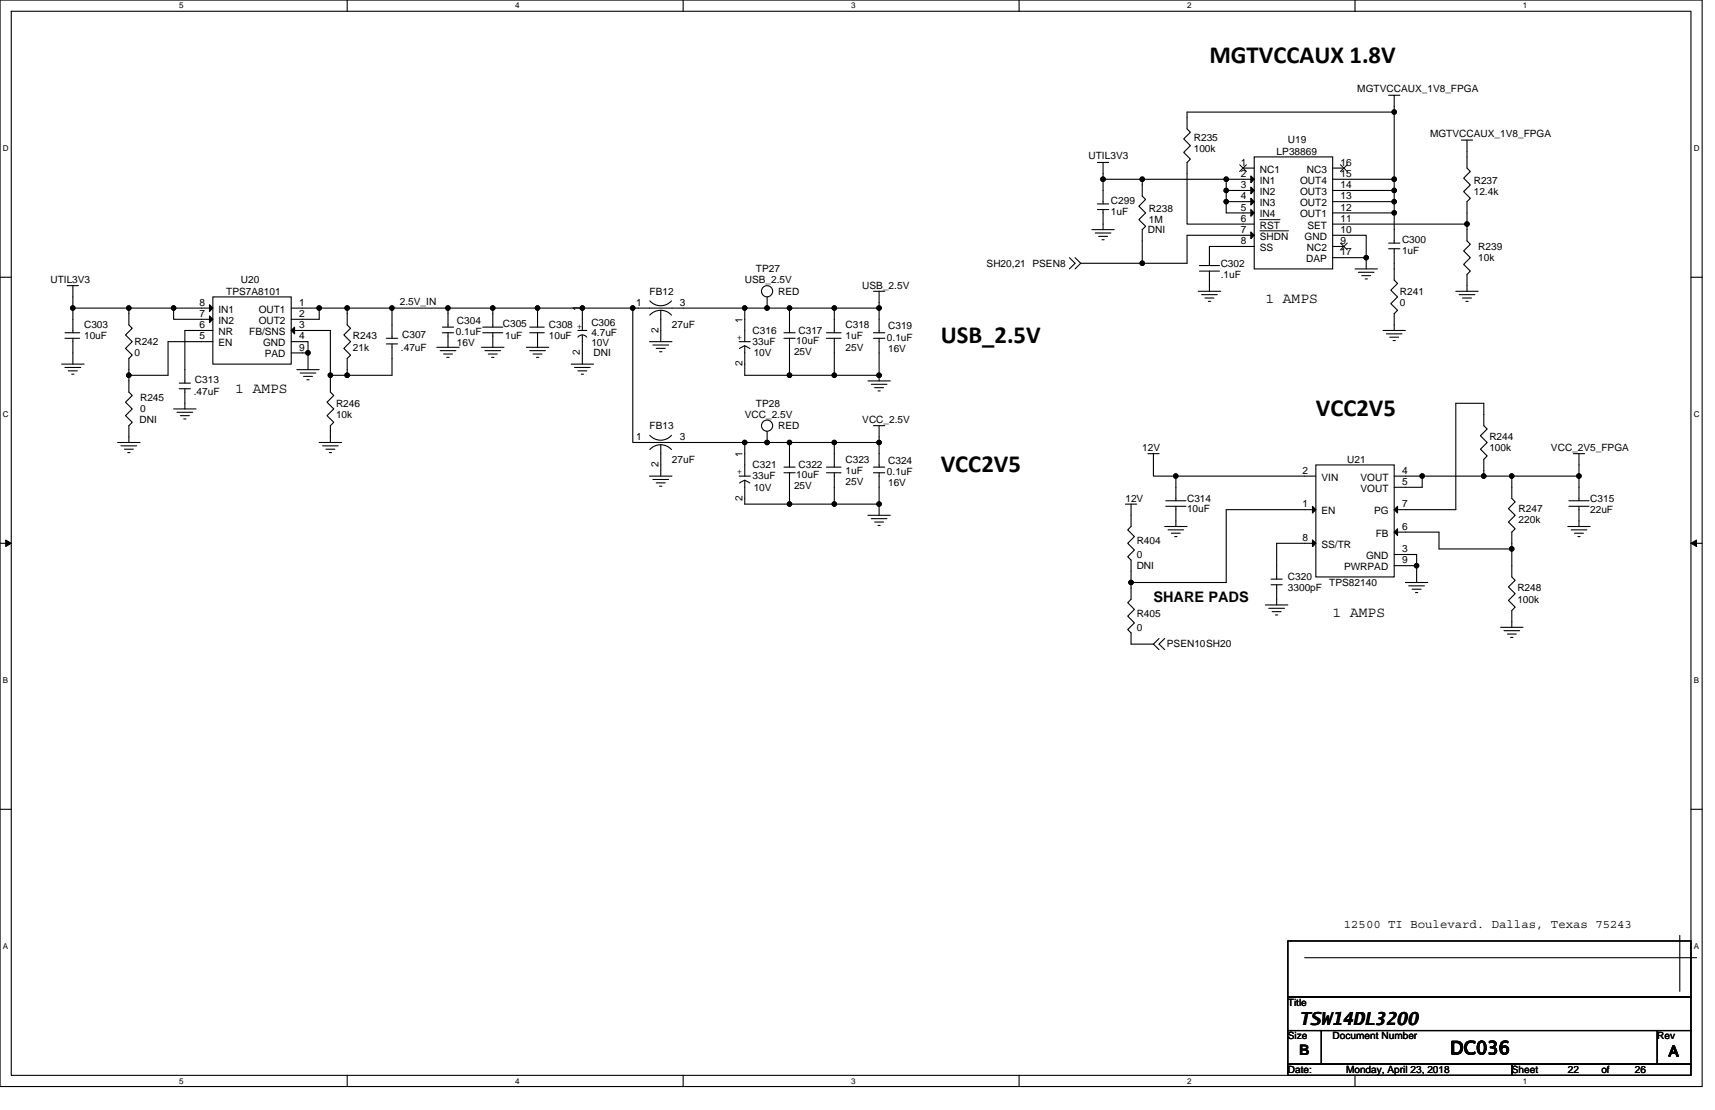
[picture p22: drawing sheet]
<svg xmlns="http://www.w3.org/2000/svg" width="432mm" height="279mm" viewBox="0 0 432 279" stroke-linecap="round" stroke-linejoin="round" font-family="sans-serif">
<defs><g id="words">
<g font-size="6.2">
<text x="304.5" y="15.8">MGTVCCAUX 1.8V</text>
<text x="236.9" y="86.3">USB_2.5V</text>
<text x="331.3" y="104.6">VCC2V5</text>
<text x="236.9" y="118.7">VCC2V5</text>
</g>
<g font-size="4.5">
<text x="327.1" y="258">TSW14DL3200</text>
<text x="365.1" y="265.3">DC036</text>
</g>
<g font-size="3.7">
<text x="318.6" y="76.2">1 AMPS</text>
<text x="59.2" y="98.8">1 AMPS</text>
<text x="290.4" y="151.4">SHARE PADS</text>
<text x="335.5" y="155.2">1 AMPS</text>
<text x="327.1" y="265.6">B</text>
<text x="420.1" y="265.9">A</text>
</g>
<text font-size="3.1" x="338.3" y="233.7">12500 TI Boulevard. Dallas, Texas 75243</text>
<g font-size="2.5">
<text x="341.7" y="23.1">MGTVCCAUX_1V8_FPGA</text>
<text x="300.6" y="35.5">R235</text>
<text x="360" y="34.4">MGTVCCAUX_1V8_FPGA</text>
<text x="274.1" y="40">UTIL3V3</text>
<text x="300.6" y="38.4">100k</text>
<text x="312.4" y="41.7">1</text>
<text x="321.4" y="38.9">LP38869</text>
<text x="324.3" y="36.1">U19</text>
<text x="337.5" y="41.7">16</text>
<text x="312.4" y="44.5">2</text>
<text x="312.4" y="47.3">3</text>
<text x="317.2" y="43.5">NC1</text>
<text x="317.2" y="46.3">IN1</text>
<text x="327.3" y="46.3">OUT4</text>
<text x="329" y="43.5">NC3</text>
<text x="337.5" y="47.3">14</text>
<text x="337.5" y="44.5">15</text>
<text x="371.1" y="46.2">R237</text>
<text x="279.7" y="51.3">C299</text>
<text x="289.3" y="53.3">R238</text>
<text x="312.4" y="50.2">4</text>
<text x="312.4" y="53">5</text>
<text x="317.2" y="49.1">IN2</text>
<text x="317.2" y="51.9">IN3</text>
<text x="327.3" y="51.9">OUT2</text>
<text x="327.3" y="49.1">OUT3</text>
<text x="337.5" y="53">12</text>
<text x="337.5" y="50.2">13</text>
<text x="371.1" y="49.1">12.4k</text>
<text x="279.7" y="54.1">1uF</text>
<text x="289" y="58.7">DNI</text>
<text x="289.3" y="56.1">1M</text>
<text x="312.4" y="58.6">7</text>
<text x="312.4" y="55.8">6</text>
<text x="317.2" y="57.6">RST</text>
<text x="317.2" y="54.7">IN4</text>
<text x="327.3" y="54.7">OUT1</text>
<text x="329.2" y="57.6">SET</text>
<text x="337.5" y="55.8">11</text>
<text x="337.5" y="58.6">10</text>
<text x="312.4" y="61.4">8</text>
<text x="317.2" y="63.2">SS</text>
<text x="317.2" y="60.4">SHDN</text>
<text x="328.5" y="60.4">GND</text>
<text x="328.9" y="66">DAP</text>
<text x="329" y="63.2">NC2</text>
<text x="337.5" y="61.4">9</text>
<text x="337.5" y="64.3">17</text>
<text x="353" y="61.2">C300</text>
<text x="353" y="64">1uF</text>
<text x="372.2" y="62.9">R239</text>
<text x="372.2" y="65.7">10k</text>
<text x="12.7" y="71.3">UTIL3V3</text>
<text x="60.6" y="71.3">U20</text>
<text x="187.5" y="71.3">USB_2.5V</text>
<text x="190.3" y="68.5">TP27</text>
<text x="248.4" y="67.1">SH20,21 PSEN8</text>
<text x="307.3" y="67.1">C302</text>
<text x="307.3" y="69.9">.1uF</text>
<text x="50.2" y="77">8</text>
<text x="57" y="74.1">TPS7A8101</text>
<text x="75.3" y="77">1</text>
<text x="100.7" y="76.9">2.5V_IN</text>
<text x="160.1" y="77">1</text>
<text x="163.5" y="74.1">FB12</text>
<text x="171.2" y="77">3</text>
<text x="196" y="74.1">RED</text>
<text x="217.1" y="72.7">USB_2.5V</text>
<text x="352.4" y="74.1">R241</text>
<text x="352.4" y="77">0</text>
<text x="21.2" y="82.6">C303</text>
<text x="50.2" y="82.6">6</text>
<text x="50.2" y="79.8">7</text>
<text x="55" y="81.5">IN2</text>
<text x="55" y="78.7">IN1</text>
<text x="65.1" y="78.7">OUT1</text>
<text x="65.1" y="81.5">OUT2</text>
<text x="75.3" y="82.6">3</text>
<text x="75.3" y="79.8">2</text>
<text x="115" y="81.5">C304</text>
<text x="126.6" y="82.3">C305</text>
<text x="138.2" y="82.6">C308 +</text>
<text x="146" y="78.4" transform="rotate(-90 146 78.4)">1</text>
<text x="148.9" y="82">C306</text>
<text x="165.8" y="83.8" transform="rotate(-90 165.8 83.8)">2</text>
<text x="169.2" y="82.6">27uF</text>
<text x="186.9" y="81.2" transform="rotate(-90 186.9 81.2)">1</text>
<text x="212.9" y="82.6">C318</text>
<text x="223.6" y="82.9">C319</text>
<text x="21.2" y="85.4">10uF</text>
<text x="33.8" y="86.8">R242</text>
<text x="33.8" y="89.7">0</text>
<text x="50.2" y="85.4">5</text>
<text x="55" y="84.3">NR</text>
<text x="55" y="87.1">EN</text>
<text x="62.7" y="84.3">FB/SNS</text>
<text x="66.3" y="87.1">GND</text>
<text x="66.7" y="90">PAD</text>
<text x="75.3" y="88.2">9</text>
<text x="75.3" y="85.4">4</text>
<text x="88.8" y="85.4">R243</text>
<text x="88.8" y="88.2">21k</text>
<text x="100.9" y="88.2">.47uF</text>
<text x="101.2" y="85.2">C307</text>
<text x="114.8" y="84.3">0.1uF</text>
<text x="115" y="87.1">16V</text>
<text x="127.2" y="85.4">1uF</text>
<text x="138.2" y="85.4">10uF</text>
<text x="146" y="89.4" transform="rotate(-90 146 89.4)">2</text>
<text x="148.9" y="84.6">4.7uF</text>
<text x="148.9" y="87.1">10V</text>
<text x="149.4" y="89.7">DNI</text>
<text x="185.5" y="85.5">+</text>
<text x="189.5" y="84">C316</text>
<text x="189.5" y="86.8">33uF</text>
<text x="189.8" y="89.7">10V</text>
<text x="199.9" y="89.4">25V</text>
<text x="200.5" y="86.6">10uF</text>
<text x="201" y="84">C317</text>
<text x="212.9" y="85.4">1uF</text>
<text x="212.9" y="88.2">25V</text>
<text x="223.3" y="85.7">0.1uF</text>
<text x="223.6" y="88.5">16V</text>
<text x="186.9" y="92.2" transform="rotate(-90 186.9 92.2)">2</text>
<text x="35.3" y="100.9">R245</text>
<text x="48.8" y="99.5">.47uF</text>
<text x="49.1" y="96.4">C313</text>
<text x="35.1" y="106.6">DNI</text>
<text x="35.3" y="103.8">0</text>
<text x="84.6" y="102.3">R246</text>
<text x="84.6" y="105.2">10k</text>
<text x="163.5" y="108">FB13</text>
<text x="187.5" y="105.2">VCC_2.5V</text>
<text x="190.3" y="102.3">TP28</text>
<text x="196" y="108">RED</text>
<text x="217.1" y="106.6">VCC_2.5V</text>
<text x="160.1" y="110.8">1</text>
<text x="171.2" y="110.8">3</text>
<text x="287.6" y="113.6">12V</text>
<text x="375" y="110.8">R244</text>
<text x="375" y="113.6">100k</text>
<text x="390.5" y="113.6">VCC_2V5_FPGA</text>
<text x="165.8" y="117.6" transform="rotate(-90 165.8 117.6)">2</text>
<text x="169.2" y="116.4">27uF</text>
<text x="185.5" y="119.3">+</text>
<text x="186.9" y="115.1" transform="rotate(-90 186.9 115.1)">1</text>
<text x="189.5" y="117.9">C321</text>
<text x="201" y="117.9">C322</text>
<text x="212.9" y="116.4">C323</text>
<text x="212.9" y="119.3">1uF</text>
<text x="223.3" y="119.5">0.1uF</text>
<text x="223.6" y="116.7">C324</text>
<text x="327.9" y="119.3">2</text>
<text x="339.2" y="116.4">U21</text>
<text x="353" y="119.3">4</text>
<text x="189.5" y="120.7">33uF</text>
<text x="189.8" y="123.5">10V</text>
<text x="199.9" y="123.2">25V</text>
<text x="200.5" y="120.4">10uF</text>
<text x="212.9" y="122.1">25V</text>
<text x="223.6" y="122.4">16V</text>
<text x="332.7" y="121">VIN</text>
<text x="342.6" y="123.8">VOUT</text>
<text x="342.6" y="121">VOUT</text>
<text x="353" y="122.1">5</text>
<text x="186.9" y="126" transform="rotate(-90 186.9 126)">2</text>
<text x="283.4" y="126.3">12V</text>
<text x="298.9" y="126.3">C314</text>
<text x="298.9" y="128.8">10uF</text>
<text x="327.9" y="127.7">1</text>
<text x="332.7" y="129.4">EN</text>
<text x="345.9" y="129.4">PG</text>
<text x="353" y="127.7">7</text>
<text x="382.3" y="128.8">R247</text>
<text x="382.3" y="131.7">220k</text>
<text x="400.4" y="126.3">C315</text>
<text x="400.4" y="129.1">22uF</text>
<text x="286.2" y="137">R404</text>
<text x="327.9" y="136.2">8</text>
<text x="332.7" y="137.9">SS/TR</text>
<text x="346.4" y="135.1">FB</text>
<text x="353" y="133.4">6</text>
<text x="286.2" y="140.4">0</text>
<text x="286.2" y="143.2">DNI</text>
<text x="338.4" y="143.5">PWRPAD</text>
<text x="344" y="140.7">GND</text>
<text x="353" y="141.8">9</text>
<text x="353" y="139">3</text>
<text x="324.3" y="146">C320</text>
<text x="324.3" y="148.9">3300pF</text>
<text x="334.7" y="147.5">TPS82140</text>
<text x="382" y="148.9">R248</text>
<text x="286.2" y="155.4">R405</text>
<text x="382" y="151.7">100k</text>
<text x="286.2" y="158.7">0</text>
<text x="293.8" y="163">PSEN10SH20</text>
<text x="324.3" y="253.2">Title</text>
<text x="324.3" y="261.6">Size</text>
<text x="335.5" y="261.6">Document Number</text>
<text x="417.3" y="261.6">Rev</text>
<text x="324.3" y="270.1">Date:</text>
<text x="338.9" y="270.1">Monday, April 23, 2018</text>
<text x="380.6" y="270.1">Sheet</text>
<text x="394.7" y="270.1">22</text>
<text x="403.2" y="270.1">of</text>
<text x="411.6" y="270.1">26</text>
</g>
<g font-size="2">
<text x="45.1" y="2.1">5</text>
<text x="129.7" y="2.1">4</text>
<text x="214.3" y="2.1">3</text>
<text x="298.9" y="2.1">2</text>
<text x="383.5" y="2.1">1</text>
<text x=".7" y="38.1">D</text>
<text x="426.5" y="38.1">D</text>
<text x=".7" y="105.1">C</text>
<text x="426.5" y="105.1">C</text>
<text x=".7" y="172">B</text>
<text x="426.5" y="172">B</text>
<text x=".7" y="239">A</text>
<text x="426.5" y="239">A</text>
<text x="45.1" y="272.8">5</text>
<text x="129.7" y="272.8">4</text>
<text x="214.3" y="272.8">3</text>
<text x="298.9" y="272.8">2</text>
<text x="383.5" y="272.8">1</text>
</g>
</g></defs>
<path d="M0 0h428.6v273.5h-428.6zM2.8 2.8h422.9v267.9h-422.9z" fill="none" stroke="#000" stroke-width=".28"/>
<g fill="#fff">
<path d="M45.1 .3h1.1v2.3h-1.1z"/>
<path d="M45.1 271h1.1v2.2h-1.1z"/>
</g>
<path d="M87.4 0v2.8M87.4 270.7v2.8" fill="none" stroke="#000" stroke-width=".28"/>
<g fill="#fff">
<path d="M129.7 .3h1.1v2.3h-1.1z"/>
<path d="M129.7 271h1.1v2.2h-1.1z"/>
</g>
<path d="M172 0v2.8M172 270.7v2.8" fill="none" stroke="#000" stroke-width=".28"/>
<g fill="#fff">
<path d="M214.3 .3h1.1v2.3h-1.1z"/>
<path d="M214.3 271h1.1v2.2h-1.1z"/>
</g>
<path d="M256.6 0v2.8M256.6 270.7v2.8" fill="none" stroke="#000" stroke-width=".28"/>
<g fill="#fff">
<path d="M298.9 .3h1.1v2.3h-1.1z"/>
<path d="M298.9 271h1.1v2.2h-1.1z"/>
</g>
<path d="M341.2 0v2.8M341.2 270.7v2.8" fill="none" stroke="#000" stroke-width=".28"/>
<g fill="#fff">
<path d="M383.5 .3h1.1v2.3h-1.1z"/>
<path d="M383.5 271h1.1v2.2h-1.1z"/>
<path d="M.7 36.3h1.5v2.3h-1.5z"/>
<path d="M426.5 36.3h1.4v2.3h-1.4z"/>
<path d="M.7 103.3h1.5v2.2h-1.5z"/>
<path d="M426.5 103.3h1.4v2.2h-1.4z"/>
</g>
<path d="M0 69.8h2.8M425.7 69.8h2.9" fill="none" stroke="#000" stroke-width=".28"/>
<g fill="#fff">
<path d="M.7 170.2h1.4v2.3h-1.4z"/>
<path d="M426.5 170.2h1.3v2.3h-1.3z"/>
</g>
<path d="M0 136.8h2.8M425.7 136.8h2.9" fill="none" stroke="#000" stroke-width=".28"/>
<path d="M1.4 135.9l1.4 .9-1.4 .8zM425.7 136.8l1.4-.9v1.7z" fill="#000" stroke="#000" stroke-width=".25"/>
<g fill="#fff">
<path d="M.7 237.2h1.4v2.2h-1.4z"/>
<path d="M426.4 237.2h1.4v2.2h-1.4z"/>
</g>
<g fill="none" stroke="#000" stroke-width=".28">
<path d="M315.8 39.5h19.7v28.2h-19.7zM349.6 24h2.8M351 28.2v16.9M351 28.2h-52.1v4.2l.8 .9-1.7 1.7 1.7 1.7-1.7 1.7 1.7 1.6-.8 .9v15.5h16.9M351 24v4.2M367.9 35.3h2.9M369.4 35.3v7l.8 .9-1.7 1.7 1.7 1.6-1.7 1.7 1.7 1.7-.8 .9v5.6M274.9 57.8h5.6M275.8 58.7h3.9M276.3 51.3h2.8M276.3 52.7h2.8M276.3 40.9h2.8"/>
<path d="M276.6 59.5h2.2M277.7 52.7v5.1M277.7 40.9v4.2M277.7 45.1v6.2M277.7 45.1h9.9M287.6 45.1v4.3l.8 .8-1.7 1.7 1.7 1.7-1.7 1.7 1.7 1.7-.8 .8v8.5M287.6 45.1h21.1M308.7 50.8v2.8h7.1M308.7 47.9v2.9M308.7 50.8h7.1M308.7 45.1h7.1M308.7 47.9h7.1"/>
<path d="M308.7 45.1v2.8M313 42.3h2.8M315.8 59.2h-16.9v7.1h-11.3M335.5 53.6h15.5M335.5 45.1h15.5M335.5 47.9h15.5M335.5 59.2h8.5v5.7M335.5 56.4h33.9M335.5 42.3h2.8M351 45.1v2.8M351 47.9v2.9M351 50.8h-15.5"/>
<path d="M351 50.8v2.8M351 53.6v7.6M369.4 56.4v4.2l.8 .9-1.7 1.7 1.7 1.7-1.7 1.6 1.7 1.7-.8 .9v4.2M16.9 71.9h2.8M18.4 77.6h14M18.4 77.6v6.2M18.4 71.9v5.7M32.4 77.6h11.3M32.4 77.6v4.2l.9 .8-1.7 1.7 1.7 1.7-1.7 1.7 1.7 1.7-.9 .8v4.3M43.7 77.6h9.9M43.7 77.6v2.8h9.9M53.6 74.7h19.7v17h-19.7z"/>
<path d="M73.3 77.6h7.1M80.4 77.6h7M80.4 77.6v2.8h-7.1M87.4 77.6h11.3M87.4 77.6v4.2l.9 .8-1.7 1.7 1.7 1.7-1.7 1.7 1.7 1.7-.9 .8v4.3M98.7 77.6h14.1M98.7 77.6v7.6M112.8 77.6v4.7M112.8 77.6h11.3v4.7M124.1 77.6h22.5M135.3 77.6v4.7M146.6 77.6h12.7"/>
<path d="M146.6 77.6v5.6M159.3 77.6h28.2M159.3 77.6v33.8h28.2M163.6 79.3a3.7 3.7 0 0 1 5.5 0M163.6 75.7a3.6 3.6 0 0 0 5.5 .1M166.4 78.1v7.9M187.5 77.6v8.4M187.5 77.6h5.6M193.1 77.6h5.7M193.1 74.7v2.9M198.8 77.6h11.3M198.8 77.6v6.2"/>
<path d="M210.1 77.6h11.2M210.1 77.6v6.2M219.9 73.3h2.9M221.3 73.3v4.3M221.3 77.6v6.2M269.3 64.9l1.4 1.4-1.4 1.4M270.7 64.9l1.4 1.4M272.1 66.3h15.5M272.1 66.3l-1.4 1.4M277.5 60.3h.5M301.7 73.3h5.6M302 68.2h5"/>
<path d="M302 66.8h5M302.5 74.2h4M303.4 75h2.2M304.2 75.9h.6M304.5 68.2v5.1M315.8 62h-11.3v4.8M335.5 64.9h8.5M335.5 62h2.8M341.2 67.7h5.6M342 68.5h3.9M342.9 69.4h2.2M343.7 70.2h.6"/>
<path d="M344 64.9v2.8M349.6 61.2h2.8M349.6 62.6h2.8M351 62.6v7.9l.9 .9-1.7 1.6 1.7 1.7-1.7 1.7 1.7 1.7-.9 .9v4.2M366.5 73.3h5.7M367.4 74.2h3.9M368.2 75h2.3M369.1 75.9h.5M15.5 91.7h5.7M16.4 85.2h3.6M16.4 83.8h3.6M16.4 92.5h3.9"/>
<path d="M17.2 93.3h2.3M18.1 94.2h.5M18.4 85.2v6.5M32.4 94.5v4.2l.9 .8-1.7 1.7 1.7 1.7-1.7 1.7 1.7 1.7-.9 .8v4.3M45.1 96.4h2.8M45.1 97.9h2.8M46.5 97.9v5M53.6 83.2h-7.1v13.2M53.6 86h-11.3v8.5h-9.9M73.3 83.2h9.9v11.3M73.3 86h4.3v2.8M73.3 88.8h4.3v4.2"/>
<path d="M74.7 93h5.7M75.6 93.9h3.9M76.4 94.7h2.3M77.3 95.6h.5M83.2 94.5h4.2M83.2 94.5v4.2l.8 .8-1.7 1.7 1.7 1.7-1.7 1.7 1.7 1.7-.8 .8v4.3M97.3 85.2h2.8M97.3 86.6h2.8M98.7 86.6v7.9h-11.3M110 87.4h5.6M110.8 88.3h4M111.4 82.3h2.8"/>
<path d="M111.4 83.8h2.8M111.7 89.1h2.2M112.5 90h.6M112.8 83.8v3.6M121.2 87.4h5.7M121.5 83.8h5.1M121.5 82.3h5.1M122.1 88.3h3.9M122.9 89.1h2.3M123.8 90h.6M124.1 83.8v3.6M132.5 87.4h5.7"/>
<path d="M133.4 88.3h3.9M133.4 83.8h3.6M133.4 82.3h3.6M134.2 89.1h2.3M135.1 90h.5M135.3 83.8v3.6M143.8 91.7h5.6M144.7 92.5h3.9M145.5 84.9a1.4 1.4 0 0 1 2.2 0M145.5 83.2h2.2M145.5 93.3h2.2M146.3 94.2h.6"/>
<path d="M146.6 84.3v7.4M163.5 86h5.7M164.4 86.8h3.9M165.2 87.7h2.3M166.1 88.5h.5M186.1 86h2.8M187.4 87l1.4 .7M187.5 87.1v7.4h11.3M187.6 87l-1.4 .7M197.4 83.8h2.8M197.4 85.2h2.8M198.8 94.5h11.3"/>
<path d="M198.8 85.2v9.3M208.1 85.2h3.7M208.1 83.8h3.7M210.1 85.2v9.3M210.1 94.5h11.2M218.5 95.9h5.7M219.4 96.7h3.9M219.9 83.8h2.9M219.9 85.2h2.9M220.2 97.6h2.3M221.1 98.4h.5M221.3 85.2v9.3"/>
<path d="M221.3 94.5v1.4M348.2 83.2h5.6M349.1 84h3.9M349.9 84.9h2.2M350.8 85.7h.5M29.6 111.4h5.7M30.5 112.2h3.9M31.3 113.1h2.3M32.2 113.9h.5M43.7 102.9h5.7M44.6 103.8h3.9M45.4 104.6h2.3"/>
<path d="M46.2 105.5h.6M80.4 111.4h5.6M81.2 112.2h4M82.1 113.1h2.2M82.9 113.9h.6M163.5 119.8h5.7M163.6 109.6a3.7 3.7 0 0 0 5.5 0M163.6 113.2a3.7 3.7 0 0 1 5.5 0M166.4 112v7.8M186.1 119.8h2.8M187.5 111.4v8.4M187.5 111.4h5.6"/>
<path d="M193.1 111.4h5.7M193.1 108.6v2.8M197.4 117.6h2.8M197.4 119h2.8M198.8 111.4v6.2M198.8 119v7.9M198.8 111.4h11.3M208.1 119h3.7M208.1 117.6h3.7M210.1 111.4h11.2M210.1 111.4v6.2M210.1 119v7.9"/>
<path d="M219.9 107.1h2.9M219.9 117.6h2.9M219.9 119h2.9M221.3 111.4v6.2M221.3 107.1v4.3M221.3 119v7.9M289 114.2h2.8M290.4 114.2v5.6h5.7M296.1 119.8h35.2M296.1 119.8v6.2M331.3 117h19.7v28.2h-19.7zM351 119.8h7.1"/>
<path d="M358.1 119.8h15.5M358.1 119.8v2.9h-7.1M373.6 119.8h7M373.6 119.8v-4.2l.8-.8-1.7-1.7 1.7-1.7-1.7-1.7 1.7-1.7-.8-.9v-5.6h-7.1v26.8h-15.5M380.6 119.8h17M380.6 119.8v5.7l.9 .8-1.7 1.7 1.7 1.7-1.7 1.7 1.7 1.7-.9 .8v4.3M396.1 114.2h2.9M397.6 114.2v11.8M164.4 120.7h3.9M165.2 121.5h2.3M166.1 122.4h.5M187.4 120.9l1.4 .7"/>
<path d="M187.5 121v5.9h11.3M187.6 120.9l-1.4 .7M198.8 126.9h11.3M210.1 126.9h11.2M218.5 129.7h5.7M219.4 130.6h3.9M220.2 131.4h2.3M221.1 132.2h.5M221.3 126.9v2.8M283.4 126.9h2.8M284.8 126.9v5.6l-.9 .9 1.7 1.7-1.7 1.7 1.7 1.7-1.7 1.6 .9 .9v5.6M293.2 132.5h5.7"/>
<path d="M293.5 127.4h5.1M293.5 126h5.1M294.1 133.4h3.9M294.9 134.2h2.3M295.8 135.1h.5M296.1 127.4v5.1M331.3 136.8h-9.9v9M331.3 128.3h-22.6v18.3h-23.9M351 139.6h5.7v2.8M351 133.9h11.3v4.3h18.3M380.6 138.2v7l.9 .9-1.7 1.6 1.7 1.7-1.7 1.7 1.7 1.7-.9 .9v4.2M394.7 132.5h5.7"/>
<path d="M395 127.4h5.1M395 126h5.1M395.6 133.4h3.9M396.4 134.2h2.3M397.3 135.1h.5M397.6 127.4v5.1M284.8 146.6v4.3l-.9 .8 1.7 1.7-1.7 1.7 1.7 1.7-1.7 1.7 .9 .8v2.8h5.6M318.6 152.3h5.7M319.4 153.1h4M320 145.8h2.8M320 147.2h2.8M320.3 154h2.3"/>
<path d="M321.1 154.8h.6M321.4 147.2v5.1M351 142.4h5.7M353.8 146.6h5.7M354.7 147.5h3.9M355.5 148.3h2.3M356.4 149.2h.6M356.7 142.4v4.2M377.8 157.9h5.7M378.7 158.7h3.9M379.5 159.6h2.3M290.4 162.1l1.4 1.4"/>
<path d="M291.8 160.7l-1.4 1.4M293.2 160.7l-1.4 1.4 1.4 1.4M380.3 160.4h.6M0 203.7h2.8M425.7 203.7h2.9M324.3 236.9h101.4v14.1h-101.4zM422.9 235.4v14.1M324.3 251h101.4v8.4h-101.4zM324.3 259.4h8.4v8.5h-8.4zM328.5 241.1h98.7M332.7 259.4h84.6v8.5h-84.6zM417.3 259.4h8.4v8.5h-8.4z"/>
<path d="M324.3 267.9h56.3v2.8h-56.3zM380.6 267.9h45.1v2.8h-45.1z"/>
<circle cx="193.1" cy="73.3" r="1.41"/>
<circle cx="193.1" cy="107.1" r="1.4"/>
</g>
<g fill="#000" stroke="#000" stroke-width=".28">
<path d="M314.9 44.3l.9 .8-.9 .9zM314.9 47.1l.9 .8-.9 .9zM314.9 49.9l.9 .9-.9 .8zM314.9 58.4l.9 .8-.9 .9zM314.9 52.7l.9 .9-.9 .8zM52.7 76.7l.9 .9-.9 .8zM52.7 79.5l.9 .9-.9 .8zM73.3 83.2l.9-.9v1.7zM330.5 127.4l.8 .9-.8 .8zM330.5 135.9l.8 .9-.8 .8zM351.9 133.1v1.7l-.9-.9zM351 128.3l.9-.9v1.7z"/>
<circle cx="351" cy="28.2" r=".55"/>
<circle cx="277.7" cy="45.1" r=".57"/>
<circle cx="287.6" cy="45.1" r=".56"/>
<circle cx="308.7" cy="45.1" r=".56"/>
<circle cx="308.7" cy="47.9" r=".55"/>
<circle cx="308.7" cy="50.8" r=".55"/>
<circle cx="351" cy="45.1" r=".56"/>
<circle cx="351" cy="50.8" r=".55"/>
<circle cx="351" cy="47.9" r=".55"/>
<circle cx="351" cy="53.6" r=".55"/>
<circle cx="369.3" cy="56.4" r=".56"/>
<circle cx="18.3" cy="77.5" r=".55"/>
<circle cx="32.4" cy="77.5" r=".55"/>
<circle cx="43.7" cy="77.5" r=".55"/>
<circle cx="80.4" cy="77.5" r=".56"/>
<circle cx="87.4" cy="77.5" r=".56"/>
<circle cx="98.7" cy="77.5" r=".55"/>
<circle cx="112.8" cy="77.5" r=".55"/>
<circle cx="124.1" cy="77.5" r=".55"/>
<circle cx="135.3" cy="77.5" r=".55"/>
<circle cx="146.6" cy="77.5" r=".55"/>
<circle cx="159.3" cy="77.5" r=".55"/>
<circle cx="187.5" cy="77.5" r=".55"/>
<circle cx="193.1" cy="77.5" r=".56"/>
<circle cx="198.8" cy="77.5" r=".55"/>
<circle cx="210.1" cy="77.5" r=".55"/>
<circle cx="221.3" cy="77.5" r=".56"/>
<circle cx="287.6" cy="66.3" r=".56"/>
<circle cx="344" cy="64.9" r=".55"/>
<circle cx="32.4" cy="94.5" r=".56"/>
<circle cx="77.5" cy="88.8" r=".55"/>
<circle cx="83.2" cy="94.5" r=".56"/>
<circle cx="87.4" cy="94.5" r=".57"/>
<circle cx="198.8" cy="94.5" r=".56"/>
<circle cx="210" cy="94.5" r=".56"/>
<circle cx="221.3" cy="94.5" r=".57"/>
<circle cx="187.5" cy="111.4" r=".55"/>
<circle cx="193.1" cy="111.4" r=".56"/>
<circle cx="198.8" cy="111.4" r=".55"/>
<circle cx="210.1" cy="111.4" r=".55"/>
<circle cx="221.3" cy="111.4" r=".56"/>
<circle cx="296" cy="119.8" r=".55"/>
<circle cx="358.1" cy="119.8" r=".55"/>
<circle cx="373.6" cy="119.8" r=".55"/>
<circle cx="380.6" cy="119.8" r=".55"/>
<circle cx="397.5" cy="119.8" r=".56"/>
<circle cx="198.8" cy="126.9" r=".55"/>
<circle cx="210.1" cy="126.9" r=".55"/>
<circle cx="221.3" cy="126.9" r=".56"/>
<circle cx="380.6" cy="138.2" r=".55"/>
<circle cx="284.8" cy="146.6" r=".56"/>
<circle cx="356.7" cy="142.4" r=".55"/>
</g>
<path d="M312.1 41.5l1.7 1.7M313.8 41.5l-1.7 1.7M317.2 58.1h7.2M317.2 55.3h5.1M337.5 41.5l1.7 1.7M339.2 41.5l-1.7 1.7M337.5 61.2l1.7 1.7M339.2 61.2l-1.7 1.7" fill="none" stroke="#000" stroke-width=".25"/>
<use href="#words"/>
</svg>
